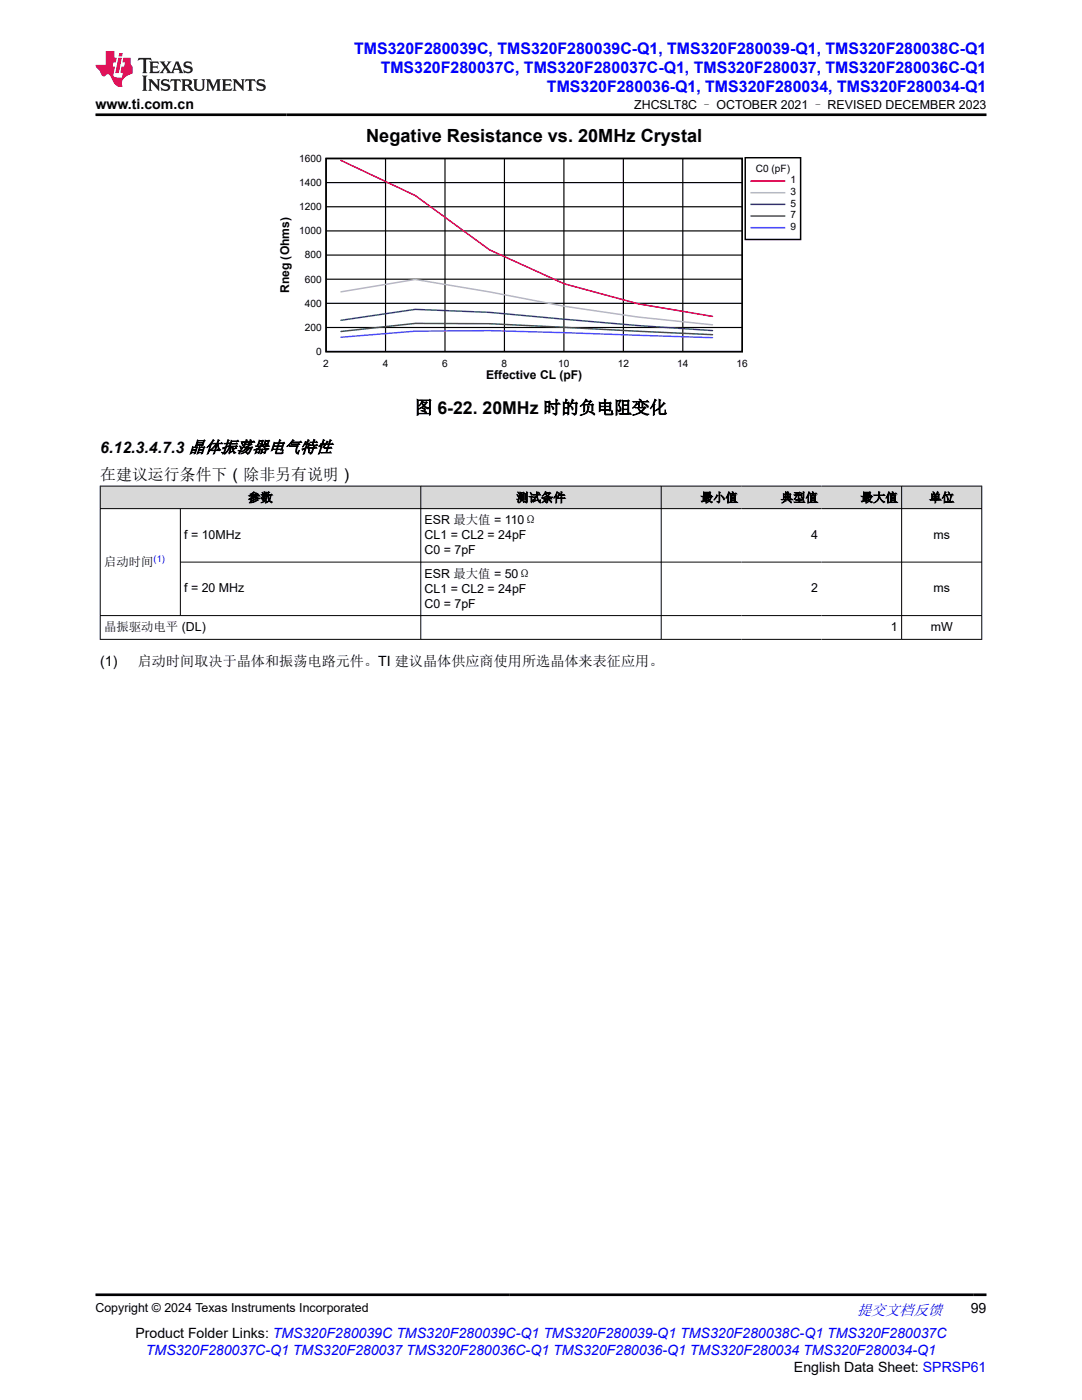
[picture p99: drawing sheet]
<svg xmlns="http://www.w3.org/2000/svg" width="216mm" height="279mm" viewBox="0 0 216 279" stroke-linecap="round" stroke-linejoin="round" font-family="sans-serif">
<defs><g id="words">
<text font-size="3.6" x="73.1" y="28.4">Negative Resistance vs. 20MHz Crystal</text>
<text font-size="3.5" x="82.8" y="82.6">图 6-22. 20MHz 时的负电阻变化</text>
<g font-size="3.2" fill="#00f">
<text x="70.7" y="10.7">TMS320F280039C, TMS320F280039C-Q1, TMS320F280039-Q1, TMS320F280038C-Q1</text>
<text x="76" y="14.5">TMS320F280037C, TMS320F280037C-Q1, TMS320F280037, TMS320F280036C-Q1</text>
<text x="109.1" y="18.3">TMS320F280036-Q1, TMS320F280034, TMS320F280034-Q1</text>
</g>
<g font-size="3.2">
<text x="20" y="90.3">6.12.3.4.7.3 晶体振荡器电气特性</text>
<text x="20" y="95.9">在建议运行条件下（除非另有说明）</text>
</g>
<text font-size="3" fill="#00f" x="171" y="262.4">提交文档反馈</text>
<g font-size="2.8">
<text x="19.1" y="21.7">www.ti.com.cn</text>
<text x="20" y="133">(1)</text>
<text x="27.5" y="133">启动时间取决于晶体和振荡电路元件。TI 建议晶体供应商使用所选晶体来表征应用。</text>
<text x="193.7" y="262.1">99</text>
<text x="27" y="266.9">Product Folder Links: TMS320F280039C TMS320F280039C-Q1 TMS320F280039-Q1 TMS320F280038C-Q1 TMS320F280037C</text>
<text x="158.4" y="273.7">English Data Sheet: SPRSP61</text>
</g>
<text font-size="2.8" fill="#00f" x="29.1" y="270.3">TMS320F280037C-Q1 TMS320F280037 TMS320F280036C-Q1 TMS320F280036-Q1 TMS320F280034 TMS320F280034-Q1</text>
<g font-size="2.5">
<text x="126.5" y="21.8">ZHCSLT8C – OCTOBER 2021 – REVISED DECEMBER 2023</text>
<text x="49.5" y="100.1">参数</text>
<text x="103" y="100.1">测试条件</text>
<text x="139.8" y="100.1">最小值</text>
<text x="155.8" y="100.1">典型值</text>
<text x="171.7" y="100.1">最大值</text>
<text x="185.4" y="100.1">单位</text>
<text x="36.8" y="107.5">f = 10MHz</text>
<text x="84.7" y="104.6">ESR 最大值 = 110Ω</text>
<text x="84.7" y="107.6">CL1 = CL2 = 24pF</text>
<text x="161.8" y="107.5">4</text>
<text x="186.3" y="107.5">ms</text>
<text x="20.8" y="112.9">启动时间</text>
<text x="84.7" y="110.6">C0 = 7pF</text>
<text x="36.8" y="118.2">f = 20 MHz</text>
<text x="84.7" y="115.3">ESR 最大值 = 50Ω</text>
<text x="84.7" y="118.3">CL1 = CL2 = 24pF</text>
<text x="161.8" y="118.2">2</text>
<text x="186.3" y="118.2">ms</text>
<text x="20.8" y="126">晶振驱动电平 (DL)</text>
<text x="84.7" y="121.2">C0 = 7pF</text>
<text x="177.8" y="125.9">1</text>
<text x="185.7" y="125.9">mW</text>
<text x="19.1" y="261.8">Copyright © 2024 Texas Instruments Incorporated</text>
</g>
<g font-size="2.4">
<text x="57.7" y="58.5" transform="rotate(-90 57.7 58.5)">Rneg (Ohms)</text>
<text x="97" y="75.5">Effective CL (pF)</text>
</g>
<g font-size="2">
<text x="59.7" y="32.3">1600</text>
<text x="150.8" y="34.3">C0 (pF)</text>
<text x="59.7" y="41.9">1200</text>
<text x="59.7" y="37.1">1400</text>
<text x="157.7" y="36.6">1</text>
<text x="157.7" y="38.9">3</text>
<text x="157.7" y="41.2">5</text>
<text x="59.7" y="46.7">1000</text>
<text x="157.7" y="43.6">7</text>
<text x="157.7" y="45.9">9</text>
<text x="60.8" y="51.6">800</text>
<text x="60.8" y="56.4">600</text>
<text x="60.8" y="61.2">400</text>
<text x="60.8" y="66">200</text>
<text x="63.1" y="70.8">0</text>
<text x="64.5" y="73.2">2</text>
<text x="76.4" y="73.2">4</text>
<text x="88.2" y="73.2">6</text>
<text x="100.1" y="73.2">8</text>
<text x="111.4" y="73.2">10</text>
<text x="123.3" y="73.2">12</text>
<text x="135.1" y="73.2">14</text>
<text x="147" y="73.2">16</text>
</g>
<text font-size="1.9" fill="#00f" x="30.6" y="112.1">(1)</text>
</g></defs>
<path d="M65.1 31.6h83v38.6h-83z" fill="none" stroke="#000" stroke-width=".29"/>
<g fill="none" stroke="#000" stroke-width=".23">
<path d="M65.1 36.4h83M76.9 31.6v38.6M88.8 31.6v38.6M100.7 31.6v38.6M112.5 31.6v38.6M124.4 31.6v38.6M136.2 31.6v38.6M65.1 55.7h83M65.1 50.9h83M65.1 46.1h83M65.1 41.3h83M65.1 65.4h83"/>
<path d="M65.1 60.5h83"/>
</g>
<path d="M68 32l14.9 7 14.8 10.9 14.8 6.7 14.8 4 14.9 2.5" fill="none" stroke="#f00" stroke-width=".29"/>
<path d="M68 58.2l14.9-2.4 14.8 2.5 14.8 2.8 14.8 2.2 14.9 1.5" fill="none" stroke="#b8b8b8" stroke-width=".29"/>
<path d="M68 63.9l14.9-2.2 14.8 .6 29.6 2.7 14.9 1" fill="none" stroke="#295c74" stroke-width=".29"/>
<path d="M68 66.2l14.9-1.7 14.8 .1 44.5 2.2" fill="none" stroke="#286b49" stroke-width=".29"/>
<path d="M68 67.3l14.9-1.2 14.8-.1 44.5 1.4" fill="none" stroke="#a900ff" stroke-width=".29"/>
<path d="M148.7 31.5h11.1v16.3h-11.1z" fill-rule="evenodd" fill="#fff"/>
<path d="M148.7 31.5h11.1v16.3h-11.1z" fill="none" stroke="#000" stroke-width=".29"/>
<path d="M149.9 36.1h6.7" fill="none" stroke="#f00" stroke-width=".29"/>
<path d="M149.9 38.5h6.7" fill="none" stroke="#b8b8b8" stroke-width=".29"/>
<path d="M149.9 40.8h6.7" fill="none" stroke="#295c74" stroke-width=".29"/>
<path d="M149.9 43.1h6.7" fill="none" stroke="#286b49" stroke-width=".29"/>
<path d="M149.9 45.4h6.7" fill="none" stroke="#a900ff" stroke-width=".29"/>
<g fill="#d8d8d8">
<path d="M20 97h175.9v4.5h-175.9z" fill-rule="evenodd"/>
<path d="M20.1 97.1h63.8v4.3h-63.8z" fill-rule="evenodd"/>
<path d="M84 97.1h47.9v4.3h-47.9z" fill-rule="evenodd"/>
<path d="M132 97.1h15.9v4.3h-15.9z" fill-rule="evenodd"/>
<path d="M147.9 97.1h16v4.3h-16z" fill-rule="evenodd"/>
<path d="M163.9 97.1h15.9v4.3h-15.9z" fill-rule="evenodd"/>
<path d="M180 97.1h15.8v4.3h-15.8z" fill-rule="evenodd"/>
</g>
<path d="M19.9 97h176.1M20 97v30.7M84 97v30.7M131.9 97v30.7M179.9 97v30.7M195.9 97v30.7M19.9 101.5h176.1M36 101.5v21.4M36 112.2h160M19.9 127.6h176.1M196 122.9h-176.1" fill="none" stroke="#000" stroke-width=".2"/>
<path d="M27.7 11.6l-.2 .5 .5-.2h.6v.1v2.2l-.2 .4h1l-.2-.4v-2.2v-.1h.5l.5 .2-.1-.5zM29.8 12.3l.2 .4v1.5l-.2 .4h1.9l.1-.6a1.08 1.08 0 0 1-1.3 .2v-.7h.6l.4 .2v-.7l-.4 .2h-.6v-.5l.2-.2a1 1 0 0 1 1 .3l-.1-.5zM31.8 12.3l1 1.1-1 1.2h.9l-.2-.2 .4-.8 .5 .8-.2 .2h1.6l-.2-.2 .1-.5h1l.1 .5-.1 .2h.9l-.2-.3-.8-2h-.5l-1 2.2-.8-1.1 .9-1.1h-.8l.2 .2-.5 .6-.3-.6 .1-.2zM35.2 12.7l.4 1h-.8zM36.8 12.4a.65 .65 0 0 0-.2 .7 .65 .65 0 0 0 .6 .5l.7 .1 .1 .3a.79 .79 0 0 1-.7 .4 .79 .79 0 0 1-.7-.5l.1 .7 .2-.1a.93 .93 0 0 0 1.1 .1 .93 .93 0 0 0 .4-1 1.46 1.46 0 0 0-1.2-.6l-.1-.3a1.09 1.09 0 0 1 1.2 .2l-.2-.6-.1 .1-.6-.2zM28.4 15.1l.2 .4v2.2l-.2 .4h1l-.2-.4v-2.2l.2-.4zM29.6 15.8l.2 .4v1.5l-.2 .4h.8l-.3-.4v-1.3l1.7 1.8v-2l.2-.4h-.8l.2 .2 .1 1.1-1.2-1.3zM32.3 15.9a.65 .65 0 0 0-.2 .8 .65 .65 0 0 0 .7 .4l.6 .2 .1 .2a.79 .79 0 0 1-.7 .4 .79 .79 0 0 1-.7-.5l.1 .7 .2-.1a.93 .93 0 0 0 1.1 .1 .93 .93 0 0 0 .4-.9 1.46 1.46 0 0 0-1.2-.6l-.1-.4a1.09 1.09 0 0 1 1.2 .2l-.2-.6-.1 .1-.6-.1zM34.1 15.8l-.1 .6a.63 .63 0 0 1 .7-.3l.1 1.6-.3 .4h1l-.2-.4v-1.6a.66 .66 0 0 1 .8 .3l-.1-.6zM36.2 15.8l.2 .4v1.5l-.2 .4h.9l-.2-.2v-.7h.5l.1 .2a.79 .79 0 0 0 1.2 .6l-1-.9a.61 .61 0 0 0 .6-.6 .61 .61 0 0 0-.5-.7zM36.9 16.1h.2a.47 .47 0 0 1 .5 .1 .47 .47 0 0 1 .1 .5l-.2 .1-.6 .1zM38.5 15.8l.2 .2a2.27 2.27 0 0 0 .4 2 1.04 1.04 0 0 0 1.7-.7v-1.3l.2-.2h-.8l.2 .4v1.1a.6 .6 0 0 1-.6 .6 .6 .6 0 0 1-.6-.6v-1.1l.3-.4zM41.1 15.8l.2 .4v1.5l-.2 .4h.7l-.2-.4v-1.4l.9 1.9 .8-1.9v1.4l-.2 .4h1l-.3-.4v-1.5l.3-.4h-.8l-.7 1.5-.7-1.5zM44.3 15.8l.2 .4v1.5l-.2 .4h1.9l.1-.6a1.09 1.09 0 0 1-1.3 .2v-.7h.6l.4 .2v-.6l-.4 .2h-.6v-.6l.2-.1a1.01 1.01 0 0 1 1 .3l-.1-.6zM46.4 15.8l.3 .4v1.5l-.3 .4h.8l-.2-.4v-1.3l1.6 1.8v-2l.2-.4h-.7l.2 .2v1.1l-1.2-1.3zM49 15.8l-.1 .6a.63 .63 0 0 1 .8-.3v1.6l-.3 .4h1l-.2-.4v-1.6a.66 .66 0 0 1 .8 .3l-.1-.6zM51.4 15.9a.65 .65 0 0 0-.2 .8 .65 .65 0 0 0 .6 .4l.6 .2 .2 .2a.79 .79 0 0 1-.8 .4 .79 .79 0 0 1-.6-.5l.1 .7 .2-.1a.93 .93 0 0 0 1 .1 .93 .93 0 0 0 .5-.9 1.46 1.46 0 0 0-1.3-.6l-.1-.4a1.09 1.09 0 0 1 1.3 .2l-.2-.6-.2 .1-.5-.1z" fill="#231f20"/>
<path d="M21.1 10.2v2.8h-2.1l.1 .3 .9 1a.95 .95 0 0 0 .9 .9 .59 .59 0 0 1 .6-.4 .59 .59 0 0 1 .5 .4l.4 .7a1.59 1.59 0 0 0 2.1 1.4 1.61 1.61 0 0 1 1-2.3l1-.3-.1-1.5a1.59 1.59 0 0 1-.4-1.7h-1.4l-.2 .9h.5l-.1 .9h-.5l-.2 1v.2l.4 .1-.2 .9h-.6a.73 .73 0 0 1-1.1-.7l.3-1.5h-.5l.2-.9h.5l.2-.9h-.5v-1.3zM23.6 11.5l-.6 3.1h.7l.6-3.1zM23.8 10.6l-.1 .6h.7l.1-.6z" fill="#ed1c24"/>
<path d="M19.1 22.9h177.8M19.1 258.4h177.8" fill="none" stroke="#000" stroke-width=".53"/>
<use href="#words"/>
</svg>
